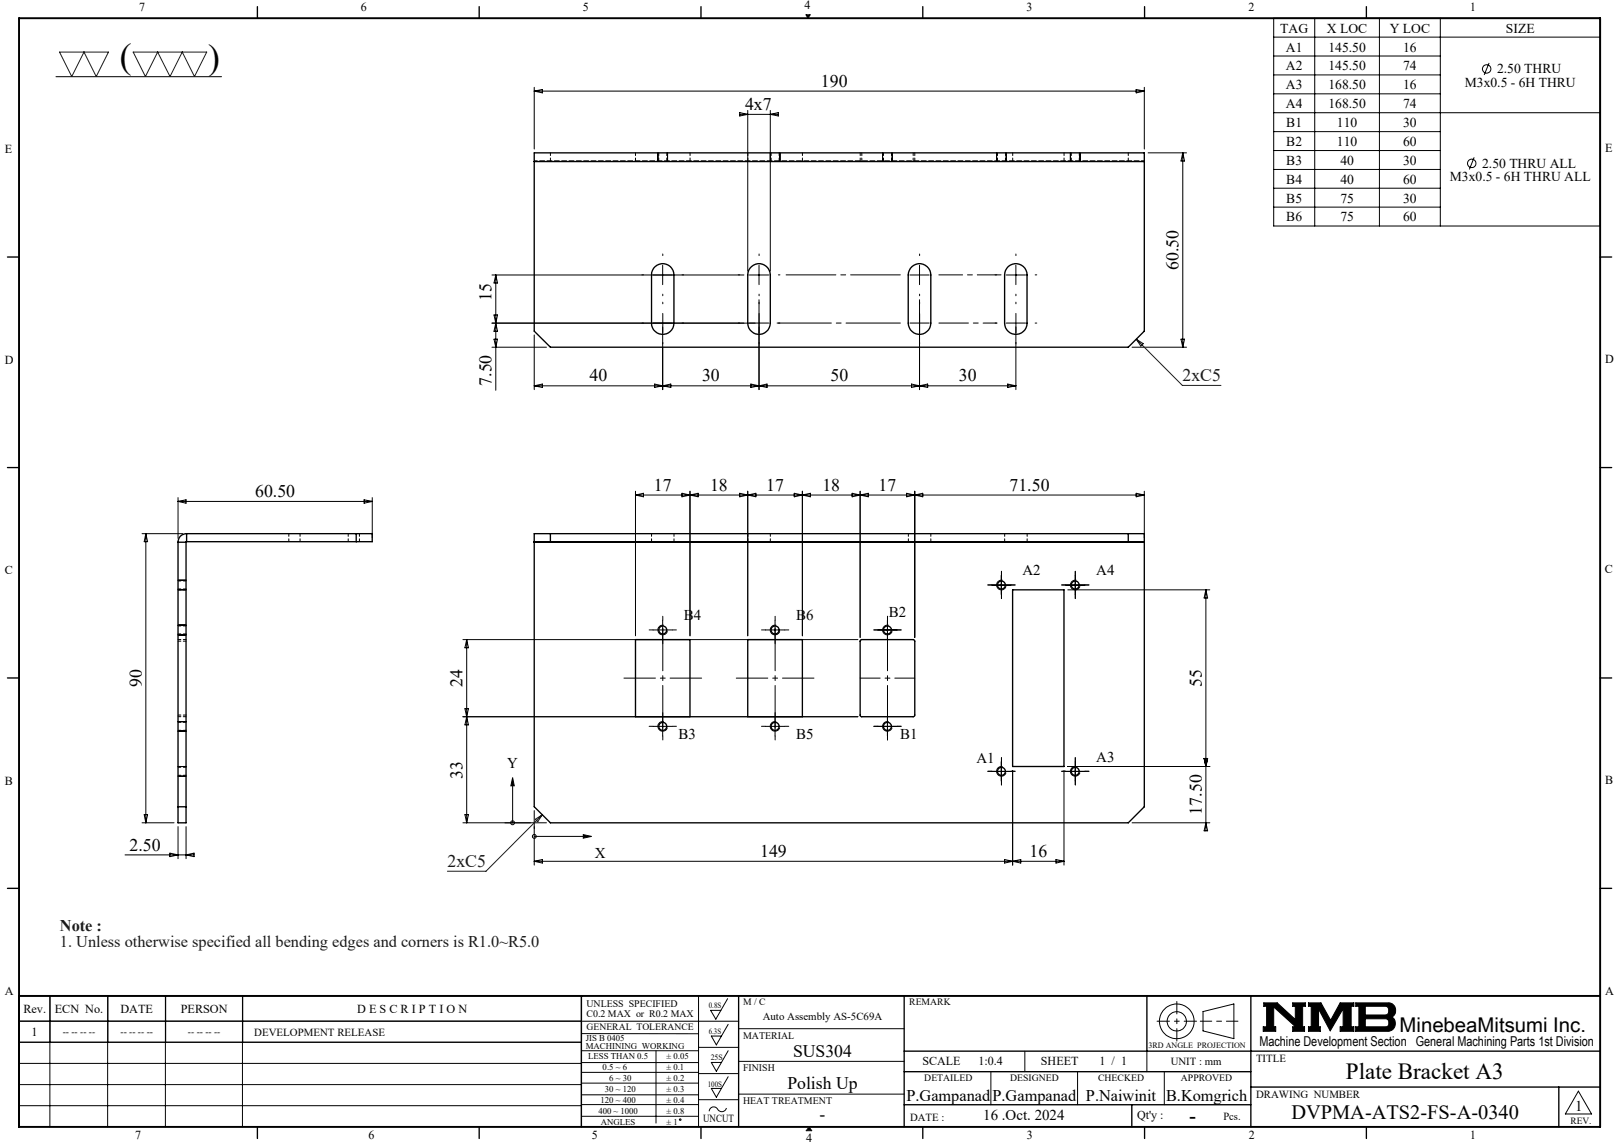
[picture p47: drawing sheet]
<svg xmlns="http://www.w3.org/2000/svg" width="420mm" height="297mm" viewBox="0 0 420 297" stroke-linecap="round" stroke-linejoin="round" font-family="sans-serif">
<defs><g id="words">
<g font-size="9.2">
<text x="31.1" y="17.7">(</text>
<text x="54" y="17.8">)</text>
</g>
<text font-size="6" x="349.4" y="280">Plate Bracket A3</text>
<g font-size="5.3">
<text x="363.3" y="267.7">MinebeaMitsumi Inc.</text>
<text x="335.2" y="290.4">DVPMA-ATS2-FS-A-0340</text>
</g>
<text font-size="4.9" x="308.8" y="290.9">-</text>
<g font-size="4.6">
<text x="213.1" y="22.5">190</text>
<text x="193.4" y="28.5">4x7</text>
<text x="305.9" y="70" transform="rotate(-90 305.9 70)">60.50</text>
<text x="127.6" y="78" transform="rotate(-90 127.6 78)">15</text>
<text x="127.6" y="100.1" transform="rotate(-90 127.6 100.1)">7.50</text>
<text x="153.1" y="99">40</text>
<text x="182.2" y="99">30</text>
<text x="215.6" y="99">50</text>
<text x="248.9" y="99">30</text>
<text x="66.2" y="129">60.50</text>
<text x="169.7" y="127.3">17</text>
<text x="184.3" y="127.3">18</text>
<text x="198.9" y="127.3">17</text>
<text x="213.5" y="127.3">18</text>
<text x="228.1" y="127.3">17</text>
<text x="262.1" y="127.3">71.50</text>
<text x="36.8" y="178.2" transform="rotate(-90 36.8 178.2)">90</text>
<text x="120.1" y="178.2" transform="rotate(-90 120.1 178.2)">24</text>
<text x="311.9" y="178.2" transform="rotate(-90 311.9 178.2)">55</text>
<text x="120.1" y="202" transform="rotate(-90 120.1 202)">33</text>
<text x="311.9" y="211.3" transform="rotate(-90 311.9 211.3)">17.50</text>
<text x="33.6" y="220.6">2.50</text>
<text x="197.3" y="222.3">149</text>
<text x="267.2" y="222.3">16</text>
<text x="205.9" y="274.1">SUS304</text>
<text x="204.4" y="282.4">Polish Up</text>
<text x="212.8" y="290.6">-</text>
</g>
<g font-size="4.6" fill="#191924">
<text x="306.9" y="98.8">2xC5</text>
<text x="116.2" y="224.9">2xC5</text>
</g>
<g font-size="4.2" fill="#191924">
<text x="15.6" y="241.5">Note :</text>
<text x="15.6" y="245.7">1. Unless otherwise specified all bending edges and corners is R1.0~R5.0</text>
</g>
<g font-size="4.2">
<text x="235.3" y="285.5">P.Gampanad</text>
<text x="257.6" y="285.5">P.Gampanad</text>
<text x="281.9" y="285.5">P.Naiwinit</text>
<text x="302.7" y="285.5">B.Komgrich</text>
</g>
<g font-size="3.9">
<text x="265.4" y="149.2">A2</text>
<text x="284.6" y="149.2">A4</text>
<text x="177.5" y="160.9">B4</text>
<text x="206.7" y="160.9">B6</text>
<text x="230.7" y="160">B2</text>
<text x="176.2" y="191.6">B3</text>
<text x="206.7" y="191.6">B5</text>
<text x="233.7" y="191.6">B1</text>
<text x="284.6" y="197.6">A3</text>
<text x="131.7" y="199.3">Y</text>
<text x="253.5" y="198">A1</text>
<text x="154.4" y="222.5">X</text>
<text x="255.2" y="290.6">16 .Oct. 2024</text>
<text x="408.9" y="288.2">1</text>
</g>
<g font-size="3.5">
<text x="332.3" y="8.4">TAG</text>
<text x="344.4" y="8.4">X LOC</text>
<text x="360.8" y="8.4">Y LOC</text>
<text x="390.9" y="8.4">SIZE</text>
<text x="333.8" y="13.4">A1</text>
<text x="344.8" y="13.4">145.50</text>
<text x="364.2" y="13.4">16</text>
<text x="333.8" y="18.2">A2</text>
<text x="333.8" y="23.1">A3</text>
<text x="344.8" y="18.2">145.50</text>
<text x="344.8" y="23.1">168.50</text>
<text x="364.2" y="18.2">74</text>
<text x="364.2" y="23.1">16</text>
<text x="380.2" y="22.5">M3x0.5 - 6H THRU</text>
<text x="388.6" y="19">2.50 THRU</text>
<text x="333.8" y="28">A4</text>
<text x="344.8" y="28">168.50</text>
<text x="364.2" y="28">74</text>
<text x="333.9" y="33">B1</text>
<text x="347" y="33">110</text>
<text x="364.2" y="33">30</text>
<text x="333.9" y="37.8">B2</text>
<text x="347" y="37.8">110</text>
<text x="364.2" y="37.8">60</text>
<text x="333.9" y="42.7">B3</text>
<text x="333.9" y="47.6">B4</text>
<text x="347.9" y="42.7">40</text>
<text x="347.9" y="47.6">40</text>
<text x="364.2" y="42.7">30</text>
<text x="364.2" y="47.6">60</text>
<text x="376.4" y="47">M3x0.5 - 6H THRU ALL</text>
<text x="384.7" y="43.5">2.50 THRU ALL</text>
<text x="333.9" y="52.5">B5</text>
<text x="347.9" y="52.5">75</text>
<text x="364.2" y="52.5">30</text>
<text x="333.9" y="57.4">B6</text>
<text x="347.9" y="57.4">75</text>
<text x="364.2" y="57.4">60</text>
<text x="326.9" y="271.4">Machine Development Section General Machining Parts 1st Division</text>
</g>
<g font-size="3.2">
<text x="36.1" y="2.9">7</text>
<text x="93.7" y="2.8">6</text>
<text x="151.3" y="2.8">5</text>
<text x="208.8" y="2.2">4</text>
<text x="266.5" y="2.8">3</text>
<text x="324.1" y="2.8">2</text>
<text x="381.6" y="2.8">1</text>
<text x="1.3" y="39.8">E</text>
<text x="416.6" y="39.5">E</text>
<text x="1.3" y="94.3">D</text>
<text x="416.6" y="94.1">D</text>
<text x="1.3" y="148.9">C</text>
<text x="416.6" y="148.7">C</text>
<text x="1.3" y="203.6">B</text>
<text x="416.6" y="203.3">B</text>
<text x="416.6" y="258">A</text>
<text x="1.3" y="258.1">A</text>
<text x="6.1" y="262.7">Rev.</text>
<text x="14.2" y="262.7">ECN No.</text>
<text x="31.3" y="262.7">DATE</text>
<text x="46.9" y="262.7">PERSON</text>
<text x="92.7" y="262.7">D E S C R I P T I O N</text>
<text x="8.2" y="268.7">1</text>
<text x="239.4" y="276.2">SCALE</text>
<text x="254" y="276.2">1:0.4</text>
<text x="270.2" y="276.2">SHEET</text>
<text x="285.4" y="276.2">1 / 1</text>
<text x="295.2" y="290.1">Qt'y :</text>
<text x="35.1" y="295.5">7</text>
<text x="95.7" y="295.6">6</text>
<text x="153.6" y="295.6">5</text>
<text x="209.3" y="296.3">4</text>
<text x="266.6" y="295.6">3</text>
<text x="324.2" y="295.6">2</text>
<text x="381.6" y="295.6">1</text>
</g>
<g font-size="2.8">
<text x="66" y="268.6">DEVELOPMENT RELEASE</text>
<text x="198" y="264.5">Auto Assembly AS-5C69A</text>
<text x="326" y="275.4">TITLE</text>
<text x="303.9" y="276.2">UNIT : mm</text>
<text x="326" y="284.7">DRAWING NUMBER</text>
<text x="182.5" y="291.2">UNCUT</text>
<text x="236.3" y="290.7">DATE :</text>
<text x="317.6" y="290.6">Pcs.</text>
</g>
<g font-size="2.6">
<text x="152.2" y="261.3">UNLESS SPECIFIED</text>
<text x="152.2" y="263.7">C0.2 MAX or R0.2 MAX</text>
<text x="192.9" y="269.4">MATERIAL</text>
<text x="192.9" y="277.7">FINISH</text>
<text x="192.9" y="286.3">HEAT TREATMENT</text>
</g>
<g font-size="2.5">
<text x="192.9" y="260.7">M / C</text>
<text x="236" y="260.7">REMARK</text>
<text x="16.3" y="268.5">-- -- -- --</text>
<text x="31.3" y="268.5">-- -- -- --</text>
<text x="48.8" y="268.5">-- -- -- --</text>
<text x="152.3" y="267.3">GENERAL TOLERANCE</text>
<text x="239.9" y="280.5">DETAILED</text>
<text x="262.2" y="280.5">DESIGNED</text>
<text x="285.1" y="280.5">CHECKED</text>
<text x="306.6" y="280.5">APPROVED</text>
<text x="407.7" y="291.5">REV.</text>
</g>
<g font-size="2.3">
<text x="152.1" y="270">JIS B 0405</text>
<text x="152.1" y="272.1">MACHINING WORKING</text>
<text x="152.7" y="274.6">LESS THAN 0.5</text>
<text x="173" y="274.6">± 0.05</text>
<text x="156.4" y="277.4">0.5 ~ 6</text>
<text x="158.1" y="280.3">6 ~ 30</text>
<text x="173" y="277.4">± 0.1</text>
<text x="173" y="280.3">± 0.2</text>
<text x="155.9" y="286">120 ~ 400</text>
<text x="157" y="283.2">30 ~ 120</text>
<text x="173" y="283.2">± 0.3</text>
<text x="173" y="286">± 0.4</text>
<text x="155.3" y="288.9">400 ~ 1000</text>
<text x="155.9" y="291.7">ANGLES</text>
<text x="173" y="288.9">± 0.8</text>
<text x="173" y="291.7">± 1</text>
</g>
<g font-size="2.1">
<text x="184" y="261.5">0.8S</text>
<text x="184" y="268.1">6.3S</text>
<text x="184.5" y="275">25S</text>
<text x="298.1" y="271.8">3RD ANGLE PROJECTION</text>
<text x="183.7" y="281.9">100S</text>
</g>
</g></defs>
<g fill="none" stroke="#000" stroke-width=".26">
<path d="M14.5 19.9h43M209.2 3.8h1.1l-.6 .9zM330.6 4.7h84.8v53.9h-84.8zM330.6 14.5h43.3M330.6 19.4h43.3M330.6 9.6h84.8M341.3 4.7v53.9M358.1 4.7v53.9M373.9 4.7v53.9M386.5 16.3l-1.2 3.1M138.7 22.6v16.1M138.7 23.6h158.3"/>
<path d="M138.7 23.6l2.1-.4v.9zM170.8 39.6v2.1M173.3 39.6v2.1M192 29.7h10M192 29.2l2.1 .5-2.1 .4zM194.1 28.6v41.7M200 28.6v41.7M200 29.7l2-.5v.9zM202.5 39.6v2.1M229.1 39.6v2.1M231.6 39.6v2.1M258.7 39.6v2.1"/>
<path d="M261.2 39.6v2.1M277.8 39.6v2.1M280.4 39.6v2.1M294.9 23.2l2.1 .4-2.1 .5zM297 22.6v16.1M298 39.6h10M307 39.6v50.5M307 39.6l.5 2.2h-.9zM330.6 24.3h43.3M330.6 29.2h84.8M330.6 34.1h43.3M330.6 39h43.3"/>
<path d="M330.6 44h43.3M330.6 48.8h43.3M330.6 53.7h43.3M382.7 40.8l-1.3 3.2M127.7 71.3h65.4M128.7 71.3v29.9M128.7 71.3l.5 2.1h-1zM172 68.8v5M194.5 71.3h5M197 68.8v5M197 77.7v23.4M236.2 71.3h5"/>
<path d="M238.7 68.8v5M238.7 77.7v23.4M261.2 71.3h5M263.7 68.8v5M127.7 83.8h68.3M127.7 90.1h14.2M128.2 81.7l1 4.2h-1l1-4.2zM128.2 88h1l-.5 2.1zM138.7 86.9v14.2M169.9 99.6l2.1 .5-2.1 .4zM172 84.8v16.3M194.9 99.6l2.1 .5-2.1 .4z"/>
<path d="M236.6 99.6l2.1 .5-2.1 .4zM261.6 99.6l2.1 .5-2.1 .4zM263.7 84.8v16.3M293.9 90.1h14.1M306.6 88h.9l-.5 2.1zM138.7 100.1l2.1-.5v.9zM172 100.1l2.1-.5v.9zM197 100.1l2.1-.5v.9zM238.7 100.1l2.1-.5v.9zM263.7 100.1h-125M36.9 138.4h10.5M37.9 138.4v75"/>
<path d="M37.9 138.4l.4 2.1h-.9zM46.2 130.1l2.1-.5v.9zM46.2 129.1v10.6M46.2 130.1h50.4M94.5 129.6l2.1 .5-2.1 .4zM96.6 129.1v10.4M165 127.4v37.5M165 128.4l2-.5v1zM177 127.9l2.1 .5-2.1 .5zM179.1 127.4v37.5M179.1 128.4l2.1-.5v1zM192 127.9l2.1 .5-2.1 .5z"/>
<path d="M194.1 127.4v37.5M194.1 128.4l2.1-.5v1zM206.2 127.9l2.1 .5-2.1 .5zM208.3 127.4v37.5M208.3 128.4l2.1-.5v1zM221.2 127.9l2.1 .5-2.1 .5zM223.3 128.4l2.1-.5v1zM223.3 127.4v37.9M235.3 127.9l2.2 .5-2.2 .5zM237.5 127.4v37.9M237.5 128.4l2-.5v1zM294.9 127.9l2.1 .5-2.1 .5z"/>
<path d="M297 127.4v12.1M297 128.4h-132M46.2 150.5h2.1M46.2 153h2.1M257.5 151.8h4.9M259.9 149.3v4.9M260.3 150.5a1.25 1.25 0 0 0-1.6 .9 1.25 1.25 0 0 0 .9 1.5 1.25 1.25 0 0 0 1.6-.8M276.6 151.8h5M277.2 153h36.8M279.1 149.3v4.9M279.4 150.5a1.25 1.25 0 0 0-1.5 .9 1.25 1.25 0 0 0 .9 1.5 1.25 1.25 0 0 0 1.5-.8M313 153v62.5"/>
<path d="M313 153l.5 2.1h-.9zM46.2 162.2h2.1M46.2 164.7h2.1M120.2 165.9h102.5M121.1 165.9v47.5M121.1 165.9l.5 2.1h-.9zM169.5 163.4h5M172 160.9v5M172.3 162.2a1.25 1.25 0 0 0-1.5 .9 1.25 1.25 0 0 0 .9 1.5 1.25 1.25 0 0 0 1.5-.9M198.7 163.4h5M201.2 160.9v5M201.5 162.2a1.25 1.25 0 0 0-1.5 .9 1.25 1.25 0 0 0 .9 1.5 1.25 1.25 0 0 0 1.5-.9"/>
<path d="M227.9 163.4h5M230.4 160.9v5M230.7 162.2a1.25 1.25 0 0 0-1.6 .9 1.25 1.25 0 0 0 .9 1.5 1.25 1.25 0 0 0 1.6-.9M46.2 187.2h2.1M46.2 189.6h2.1M46.2 198.8h2.1M120.2 185.9h102.5M120.7 183.8h.9l-.5 2.1zM121.1 185.9l.5 2.1h-.9zM169.5 188.4h5M172 185.9v5M172.3 187.2a1.25 1.25 0 0 0-1.5 .9 1.25 1.25 0 0 0 .9 1.5 1.25 1.25 0 0 0 1.5-.9"/>
<path d="M198.7 188.4h5M201.2 185.9v5M201.5 187.2a1.25 1.25 0 0 0-1.5 .9 1.25 1.25 0 0 0 .9 1.5 1.25 1.25 0 0 0 1.5-.9M227.9 188.4h5M230.4 185.9v5M230.7 187.2a1.25 1.25 0 0 0-1.6 .9 1.25 1.25 0 0 0 .9 1.5 1.25 1.25 0 0 0 1.6-.9M259.9 197.6v5M260.3 198.9a1.25 1.25 0 0 0-1.6 .8 1.25 1.25 0 0 0 .9 1.6 1.25 1.25 0 0 0 1.6-.9M262.9 199.8v24.6M276.2 199.8v24.6M277.2 198.8h36.8M279.1 197.6v5"/>
<path d="M279.4 198.9a1.25 1.25 0 0 0-1.5 .8 1.25 1.25 0 0 0 .9 1.6 1.25 1.25 0 0 0 1.5-.9M312.6 196.7h.9l-.5 2.1zM36.9 213.4h8.3M37.4 211.3h.9l-.4 2.1zM46.2 214.4v8.3M46.2 201.3h2.1M48.3 214.4v8.3M120.2 213.4h21.7M120.7 211.3h.9l-.5 2.1zM133.1 203.8v9.6M133.1 201.7l.4 2.1h-.9zM138.7 210.3v14.1"/>
<path d="M138.7 217h12.7M151.4 216.5l2.1 .5-2.1 .4zM257.5 200.1h4.9M276.6 200.1h5M293.9 213.4h20.1M313 213.4l.5 2.1h-.9zM32.5 221.8h17.9M44.1 221.3l2.1 .5-2.1 .4zM48.3 221.8l2.1-.5v.9zM138.7 223.4l2.1-.4v.9zM138.7 223.4h137.5M260.8 223l2.1 .4-2.1 .5z"/>
<path d="M262.9 223.4l2.1-.4v.9zM274.1 223l2.1 .4-2.1 .5zM13 258.3l-.1 34M27.9 258.3v34M28 258.3v12M42.9 258.3v34M43 258.3v12M62.9 258.3v34M63 258.3v12M181.3 258.3v34M188.9 259l-3.1 5.4-1.3-2.3h2.6M4.9 264.9h186.8"/>
<path d="M4.9 275.8h146M5 270.3v-12h146l-.1 34M5 264.9h146M150.9 278.2h30.4M150.9 275.6h30.4M150.9 272.6h30.4M150.9 268.1h30.4M151 270.3l-146.1 .1M170.3 272.6v18.7M181.3 271.7h10.4M181.3 278.5h10.4M189 272.6l-3.1 5.3-1.3-2.3h2.7"/>
<path d="M189 279.3l-3.1 5.3-1.3-2.3h2.7M189 265.7l-3.1 5.3-1.3-2.3h2.7M191.7 266.8h43M191.7 275.3h43M257.2 278v8.6M266 272.7v5.3M279.7 278v8.6M297.7 272.7v5.3M302.2 278v8.6M312.3 262.4l8-2v9l-8-2zM328 260.1h3.5l4.7 4.3v-3.4h-.6v-.9h3.2v.9h-.7v5.3h.5v1.2h-3v-1.2h.7l-5.7-5.1v5.1h.6v1.2h-3.3v-1.2h.9v-5.3h-.8zM339.7 260.1h3.2l2.5 4.6 2.5-4.6h3.5v.9h-.7v5.3h.7v1.2h-3.5v-1.2h.8v-4.6l-3.4 5.7-3-5.7v4.6h.4v1.2h-3v-1.2h.7v-5.3h-.7z"/>
<path d="M351.9 260.1h8.4a1.97 1.97 0 0 1 1.9 1.5 1.97 1.97 0 0 1-.9 2.2 2.03 2.03 0 0 1 .8 2.2 2.03 2.03 0 0 1-1.8 1.5h-8.4v-1.2h.8v-5.3h-.8zM354.4 261h5.4l.6 .5v1.2l-.4 .5-.3 .1h-5.3zM354.4 264.3h5.4l.6 .4 .1 1-.2 .4-.4 .2h-5.5zM4.9 281.3h146M4.9 286.8h146M150.9 280.9h30.4M150.9 286.5h30.4M150.9 284h30.4M150.9 289.6h30.4M181.3 285.3h10.4M188.6 287.4a1.29 1.29 0 0 1-1.2 1 1.29 1.29 0 0 1-1.3-.9 1.14 1.14 0 0 0-1.3-.3 1.14 1.14 0 0 0-.7 1.1M191.7 283.8h43"/>
<path d="M210 292.3l.7 1M409.7 283l3.4 6h-6.8z"/>
<circle cx="385.9" cy="17.9" r="1.09"/>
<circle cx="382" cy="42.4" r="1.09"/>
<circle cx="133" cy="213.4" r=".5"/>
<circle cx="138.7" cy="217" r=".5"/>
<circle cx="305.5" cy="264.9" r="2.51"/>
<circle cx="305.5" cy="264.9" r="4.5"/>
<circle cx="176.6" cy="290.4" r=".2"/>
</g>
<path d="M311.6 264.9h9.7" fill="none" stroke="#000" stroke-width=".26" stroke-dasharray="15.2 1.3 1.3 1.3" stroke-dashoffset="12.3"/>
<path d="M305.5 259.8v10.2M300.4 264.9h10.2" fill="none" stroke="#000" stroke-width=".26" stroke-dasharray="15.2 1.3 1.3 1.3" stroke-dashoffset="12"/>
<g fill="none" stroke="#000" stroke-width=".35">
<path d="M66.8 1.7v3M124.4 1.7v3M182 1.7v3M239.5 1.7v3M297.1 1.7v3M354.7 1.7v3M138.7 41.9v-2.3h158.3v2.3M138.7 41.9v44l4.2 4.2h150l4.1-4.2v-44M138.7 41.9h158.3M1.9 66.7h3M170.1 69.1a2.92 2.92 0 0 1 3.1-.4 2.92 2.92 0 0 1 1.7 2.6v12.5a2.91 2.91 0 0 1-2.9 2.9 2.91 2.91 0 0 1-2.9-2.9v-12.5a2.94 2.94 0 0 1 1-2.2zM195.1 69.1a2.92 2.92 0 0 1 3.1-.4 2.92 2.92 0 0 1 1.8 2.6v12.5a2.93 2.93 0 0 1-3 2.9 2.93 2.93 0 0 1-2.9-2.9v-12.5a2.81 2.81 0 0 1 1-2.2z"/>
<path d="M236.7 69.1a2.92 2.92 0 0 1 3.2-.4 2.92 2.92 0 0 1 1.7 2.6v12.5a2.93 2.93 0 0 1-2.9 2.9 2.93 2.93 0 0 1-2.9-2.9v-12.5a3.2 3.2 0 0 1 .9-2.2zM261.7 69.1a2.92 2.92 0 0 1 3.2-.4 2.92 2.92 0 0 1 1.7 2.6v12.5a2.91 2.91 0 0 1-2.9 2.9 2.91 2.91 0 0 1-2.9-2.9v-12.5a2.94 2.94 0 0 1 .9-2.2zM415.4 66.7h3M1.9 121.3h3M48.4 138.4a2.17 2.17 0 0 0-2.2 2.2M48.4 138.4h48.2v2.1h-48.2M48.4 138.4v2.1M92.5 138.4v2.1M142.9 138.4v2.1M292.9 138.4v2.1M415.4 121.3h3M46.2 140.6h2.1"/>
<path d="M46.2 140.6v72.8h2.1v-72.8M48.4 140.5l-.1 .1M138.7 140.5v.1M138.7 140.5h158.3M138.7 140.5v-2.1h158.3v2.1M138.7 140.6v68.7l4.2 4.1h150l4.1-4.1v-68.7M138.7 140.6h158.3M262.9 153h13.3v45.8h-13.3zM297 140.5v.1M1.9 175.9h3M165 165.9h14.1v20h-14.1zM194.1 165.9h14.2v20h-14.2z"/>
<path d="M223.4 166l13.7-.1 .3 .2 .1 19.4-.2 .3-13.7 .1-.3-.2v-19.4zM415.4 175.9h3M46.2 209.3h2.1M1.9 230.4h3M415.4 230.4h3M150.9 258.3v34M191.7 258.3v34M234.7 258.3v34M297.7 258.3v14.4M324.7 258.3v34M234.7 272.7h180.7M234.7 278h90"/>
<path d="M66.8 292.3v3M124.4 292.3v3M182 292.3v3M234.7 286.6h90M239.5 292.3v3M293.8 286.6v5.7M297.1 292.3v3M324.7 282h90.7M354.7 292.3v3M404.6 282v10.3"/>
<circle cx="259.9" cy="151.7" r="1.04"/>
<circle cx="279.1" cy="151.7" r="1.04"/>
<circle cx="172" cy="163.4" r="1.04"/>
<circle cx="201.2" cy="163.4" r="1.05"/>
<circle cx="230.4" cy="163.4" r="1.04"/>
<circle cx="172" cy="188.4" r="1.05"/>
<circle cx="201.2" cy="188.4" r="1.06"/>
<circle cx="230.3" cy="188.4" r="1.05"/>
<circle cx="259.9" cy="200.1" r="1.04"/>
<circle cx="279.1" cy="200.1" r="1.04"/>
</g>
<path d="M4.9 4.7h410.5v287.6h-410.5zM4.9 258.3h410.5" fill="none" stroke="#000" stroke-width=".5"/>
<path d="M210 292.3l-.7 1h1.4" fill="none" stroke="#00f" stroke-width=".26"/>
<g fill="#000">
<path d="M210 292.3l.7 1h-1.4z"/>
<path d="M209.2 3.8l.5 .9 .6-.9zM328 260.1v.9h.8v5.3h-.9v1.2h3.3v-1.2h-.6v-5.1l5.7 5.1h-.7v1.2h3v-1.2h-.5v-5.3h.7v-.9h-3.2v.9h.6v3.4l-4.7-4.3zM351.9 260.1v.9h.8v5.3h-.8v1.2h8.6l.7-.2 .6-.5 .4-.8v-.8l-.3-.8-.6-.6 .8-.8 .2-1.3-.5-.9-.5-.5-.6-.2zM354.4 264.3h5.4l.6 .4 .1 1-.6 .6h-5.5zM354.4 261l5.5 .1 .5 .5v1.1l-.3 .5-.3 .1h-5.4zM339.7 260.1v.9h.7v5.3h-.7v1.2h3v-1.2h-.4v-4.6l3 5.7 3.4-5.7v4.6h-.8v1.2h3.5v-1.2h-.7v-5.3h.7v-.9h-3.5l-2.5 4.6-2.5-4.6z" fill-rule="evenodd"/>
</g>
<g fill="none" stroke="#000" stroke-width=".26" stroke-dasharray="15.2 1.3 1.3 1.3">
<path d="M167 71.3h-.4M172 66.3v-.4M172 76.3v.4M172 78.8v-.4M177 71.3h.5M192 71.3h-.4M197 76.3v.4M197 66.3v-.4M197 78.8v-.4M202 71.3h.5M238.7 76.3v.4M238.7 66.3v-.4"/>
<path d="M238.7 78.8v-.4M258.7 71.3h-.4M263.7 66.3v-.4M263.7 76.3v.4M263.7 78.8v-.4M268.7 71.3h.4M167 83.8h-.4M172 83.8v-2.5M172 83.8h-2.5M172 83.8v2.5M172 83.8h2.5M172 88.8v.4"/>
<path d="M177 83.8h.5M192 83.8h-.4M197 83.8v2.5M197 83.8h2.5M197 83.8v-2.5M197 83.8h-2.5M197 88.8v.4M202 83.8h.5M238.7 83.8v2.5M238.7 83.8h2.5M238.7 83.8v-2.5M238.7 83.8h-2.5"/>
<path d="M238.7 88.8v.4M258.7 83.8h-.4M263.7 83.8v-2.5M263.7 83.8h-2.5M263.7 83.8v2.5M263.7 83.8h2.5M263.7 88.8v.4M268.7 83.8h.4M257.5 151.7h-1.1M260 149.2v-1M260 154.2v1.1M262.5 151.7h1"/>
<path d="M276.6 151.7h-1M279.1 149.2v-1M279.1 154.2v1.1M281.6 151.7h1.1M169.5 163.4h-1M172 160.9v-1M172 165.9v1M174.5 163.4h1.1M198.7 163.4h-1M201.2 160.9v-1M201.2 165.9v1M203.7 163.4h1.1"/>
<path d="M227.9 163.4h-1.1M230.4 160.9v-1M230.4 165.9v1M232.9 163.4h1M169.5 188.4h-1M172 185.9v-1M172 190.9v1M174.5 188.4h1.1M198.7 188.4h-1M201.2 185.9v-1M201.2 190.9v1M203.7 188.4h1.1"/>
<path d="M227.9 188.4h-1.1M230.4 185.9v-1M230.4 190.9v1M232.9 188.4h1M260 197.6v-1.1M279.1 197.6v-1.1M257.5 200.1h-1.1M260 202.6v1M262.5 200.1h1M276.6 200.1h-1M279.1 202.6v1M281.6 200.1h1.1"/>
</g>
<path d="M243.7 71.3h16.2" fill="none" stroke="#000" stroke-width=".26" stroke-dasharray="15.2 1.3 1.3 1.3" stroke-dashoffset="9.1"/>
<path d="M233.7 71.3h-29.6" fill="none" stroke="#000" stroke-width=".26" stroke-dasharray="15.2 1.3 1.3 1.3" stroke-dashoffset="2.3"/>
<path d="M243.7 83.8h15.1" fill="none" stroke="#000" stroke-width=".26" stroke-dasharray="15.2 1.3 1.3 1.3" stroke-dashoffset="7.6"/>
<path d="M233.7 83.8h-32" fill="none" stroke="#000" stroke-width=".26" stroke-dasharray="15.2 1.3 1.3 1.3" stroke-dashoffset="1.1"/>
<path d="M162 175.9h20.1M191.1 175.9h20.2M230.4 165.9v20" fill="none" stroke="#000" stroke-width=".26" stroke-dasharray="15.2 1.3 1.3 1.3" stroke-dashoffset="7.1"/>
<path d="M172 162.9v26M201.2 162.9v26" fill="none" stroke="#000" stroke-width=".26" stroke-dasharray="15.2 1.3 1.3 1.3" stroke-dashoffset="4.1"/>
<path d="M223.3 175.9h14.2" fill="none" stroke="#000" stroke-width=".26" stroke-dasharray="15.2 1.3 1.3 1.3" stroke-dashoffset="10.1"/>
<path d="M15.5 13.5h12.7l-3.2 6.4-3.2-6.4-3.2 6.4zM34.6 13.5h19.1l-3.2 6.4-3.2-6.4-3.2 6.4-3.2-6.4-3.2 6.4zM295 88l1.8 1.1-.7 .7zM295 88l11.9 12h10M139 212.5l1.8-1.2-1.2 1.8zM140.8 211.3l-14.6 14.7h-10.1" fill="none" stroke="#191924" stroke-width=".26"/>
<path d="M151.4 216.5l2.1 .5-2.1 .4zM133.1 201.7l.4 2.1h-.9z" fill="#000"/>
<g fill="none" stroke="#000" stroke-width=".26" stroke-dasharray="1.3 .6" stroke-dashoffset=".5">
<path d="M171 39.6v2.1M200.2 39.6v2.1M223.3 39.6v2.1M229.3 39.6v2.1M237 39.6v2.1M258.9 39.6v2.1M278.1 39.6v2.1M292.9 39.6v2.1M138.7 41.7h158.3M142.9 41.7v-2.1M165 41.7v-2.1M173.1 41.7v-2.1"/>
<path d="M179.1 41.7v-2.1M194.1 41.7v-2.1M202.3 41.7v-2.1M208.3 41.7v-2.1M223.7 41.7v-2.1M231.4 41.7v-2.1M237.5 41.7v-2.1M261 41.7v-2.1M262.9 41.7v-2.1M276.2 41.7v-2.1M280.2 41.7v-2.1M75 138.4v2.1"/>
<path d="M46.2 152.8h2.1M48.3 153h-2.1M48.3 150.7h-2.1M77.9 140.5v-2.1M90.4 140.5v-2.1M93.3 140.5v-2.1M169.1 140.5v-2.1M175 140.5v-2.1M194.1 140.5v-2.1M200 140.5v-2.1M235.8 140.5v-2.1M241.6 140.5v-2.1"/>
<path d="M260.8 140.5v-2.1M266.6 140.5v-2.1M46.2 166.3h2.1M46.2 164.4h2.1M48.3 165.9h-2.1M48.3 162.4h-2.1M46.2 189.4h2.1M48.3 185.9h-2.1M48.3 185.5h-2.1M48.3 198.8h-2.1M48.3 187.4h-2.1M48.3 199h-2.1"/>
<path d="M46.2 201.1h2.1"/>
</g>
<use href="#words"/>
</svg>
